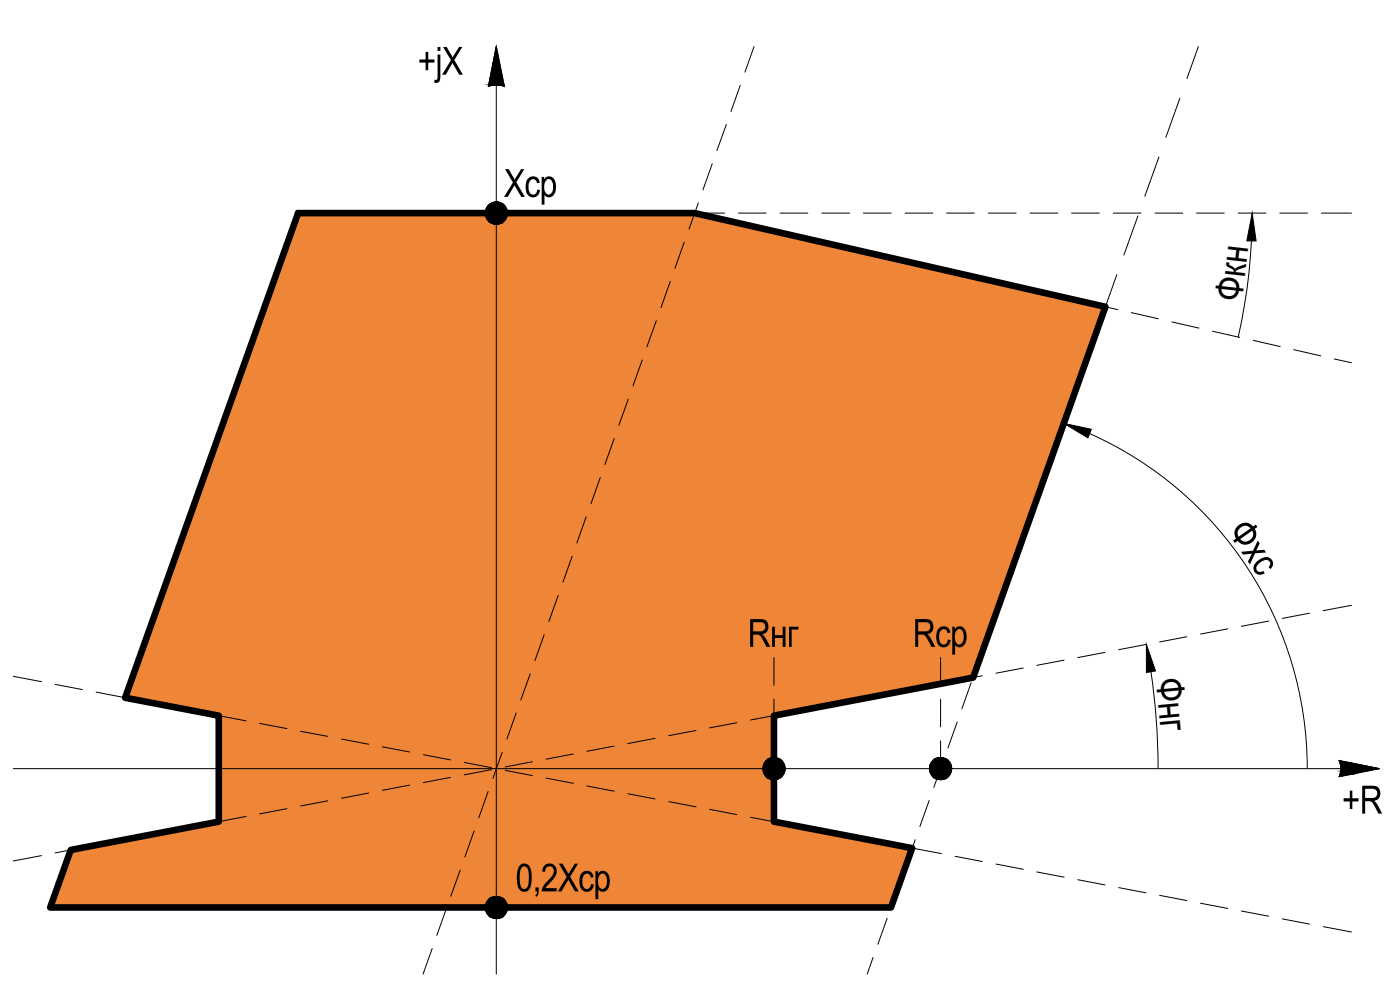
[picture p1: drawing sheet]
<svg xmlns="http://www.w3.org/2000/svg" width="421mm" height="299mm" viewBox="0 0 421 299" stroke-linecap="round" stroke-linejoin="round" font-family="sans-serif">
<defs><g id="words">
<g font-size="11.7">
<text x="125.5" y="22.4">+jX</text>
<text x="151.4" y="59.1">Xср</text>
<text x="373.3" y="90.8" transform="rotate(-84 373.3 90.8)">Фкн</text>
<text x="368.7" y="159.8" transform="rotate(55 368.7 159.8)">Фхс</text>
<text x="224.7" y="194.3">Rнг</text>
<text x="274.3" y="194.3">Rср</text>
<text x="347.4" y="203.9" transform="rotate(85 347.4 203.9)">Фнг</text>
<text x="403.2" y="244.4">+R</text>
<text x="154.9" y="267.8">0,2X ср</text>
</g>
</g></defs>
<!-- layer: 0 -->
<g fill="#ef8637" stroke="#ef8637" stroke-width=".3">
<path d="M89.6 64l242.6 28.2-123.4-28.2zM89.6 64l242.6 28.2h-252.7z"/>
<path d="M79.5 92.2l212.9 111.3 39.8-111.3zM79.5 92.2l212.9 111.3h-252.6z"/>
<path d="M39.8 203.5l220.9 6.1 31.7-6.1zM39.8 203.5l220.9 6.1h-223.1z"/>
<path d="M37.6 209.6l195 5.4 28.1-5.4zM37.6 209.6l195 5.4h-166.8z"/>
<path d="M65.8 215l166.8 31.8v-31.8zM65.8 215l166.8 31.8h-166.8z"/>
<path d="M65.8 246.8l208.3 8-41.5-8zM24.2 254.8l41.6-8 208.3 8z"/>
<path d="M24.2 254.8l249.7 .5 .2-.5zM21.3 255.3l2.9-.5 249.7 .5z"/>
<path d="M21.3 255.3l246.5 17.3 6.1-17.3zM21.3 255.3l246.5 17.3h-252.7z"/>
</g>
<g fill="none" stroke="#000" stroke-width=".3">
<path d="M149.1 14l2.5 12-2.1-.5h-1.4l-1.3 .5zM149.1 14l-2.3 12M226.6 14l-2.7 7.7M360.1 14l-3.4 9.6M149.1 20.6v272M218.3 37.4l-2.9 7.9M222.5 25.6l-2.8 7.9M354.6 29.5l-4.2 11.8M214 49.2l-2.7 7.8M348.3 47.2l-4.2 11.7M205.6 72.8l-2.8 7.8M209.9 61l-2.8 7.8"/>
<path d="M217.8 64h-9l5.1 1.2M218 66.1l8.1 1.9M221.9 64h8.4M230.2 68.9l8.1 1.8M234.5 64h8.3M242.4 71.7l8.1 1.8M247 64h8.3M254.6 74.5l8.1 1.8M259.5 64h8.3M266.8 77.3l8.1 1.8M272 64h8.3M284.5 64h8.3"/>
<path d="M297 64h8.4M309.5 64h8.4M322 64h8.4M334.6 64h8.3M342 64.9l-4.3 11.7M347.1 64h8.3M359.6 64h8.3M372.1 64h8.4M376.1 72.4a166.1 166.1 0 0 1-4 28.8M384.6 64h8.3M397.1 64h9.1M197.2 96.3l-2.8 7.9"/>
<path d="M201.4 84.5l-2.8 7.9M279 80l8.1 1.9M291.2 82.8l8.1 1.9M303.4 85.6l8.1 1.8M315.6 88.4l8.1 1.8M327.8 91.1l8.1 1.9M335.6 82.5l-16.6 46.6M340 93.9l8.1 1.9M352.2 96.7l8.1 1.9M364.4 99.5l8.1 1.9M188.8 119.9l-2.8 7.9M193 108.1l-2.8 7.9"/>
<path d="M376.6 102.2l8.1 1.9M388.8 105l8.1 1.9M401 107.8l5.2 1.2M184.6 131.7l-2.8 7.8M327.5 130.3a110.1 110.1 0 0 1 65.4 100.6M176.2 155.2l-2.8 7.9M180.4 143.5l-2.8 7.8M167.8 178.8l-2.9 7.9M172 167.1l-2.8 7.8M163.5 190.6l-2.8 7.9M232.6 197.5v8.4M282.7 197.5v8.4"/>
<path d="M296.1 193.3l-2.8 7.9M299.3 184.3l-1.8 5.1M319.8 198.3l-8.2 1.6M332.1 196l-8.2 1.5M344.4 193.6l-8.2 1.6M356.7 191.3l-8.2 1.5M369 188.9l-8.2 1.6M381.3 186.6l-8.3 1.5M393.5 184.2l-8.1 1.6M406.2 181.8l-8.6 1.6M4 203.2l8.5 1.6M16.6 205.6l8.2 1.5"/>
<path d="M28.9 207.9l8.2 1.6M41.2 210.3l8.2 1.5M53.5 212.6l8.1 1.6M65.8 215l8.2 1.5M78 217.3l8.2 1.6M90.3 219.7l8.2 1.5M155.1 214.2l-2.8 7.8M159.4 202.4l-2.9 7.9M209.2 219.4l-8.2 1.6M221.5 217.1l-8.3 1.6M232.6 210v8.4M233.7 214.7l-8.1 1.6"/>
<path d="M246 212.4l-8.2 1.6M258.3 210l-8.1 1.6M270.6 207.7l-8.2 1.6M282.7 210v8.4M282.9 205.3l-8.2 1.6M287.7 216.9l-2.8 7.8M291.9 205.1l-2.8 7.8M295.2 203l-8.2 1.6M307.5 200.7l-8.2 1.5M345.9 201.8a198.9 198.9 0 0 1 2.1 29.1M4 230.9h402.2M102.6 222l8.2 1.6"/>
<path d="M110.8 238.2l-8.2 1.6M114.9 224.3l8.2 1.6M123.1 235.8l-8.2 1.6M127.2 226.7l8.2 1.6M135.4 233.5l-8.2 1.6M139.5 229l8.2 1.6M146.7 237.7l-2.8 7.9M147.7 231.2l-8.2 1.6M150.9 226l-2.8 7.8M151.8 231.4l8.2 1.6M160 228.8l-8.2 1.6M164.1 233.7l8.2 1.6"/>
<path d="M172.3 226.5l-8.2 1.6M176.4 236.1l8.2 1.6M184.6 224.1l-8.2 1.6M188.7 238.4l8.2 1.6M196.9 221.8l-8.2 1.6M232.6 222.6v8.3M282.7 222.6v8.3M283.5 228.6l-2.9 7.9M402.5 228.5l.5 2-.1 1.4-.4 1.4M414.5 230.9l-12.1-2.4 12.1 2.4-12.1 2.4M12.5 257l-8.5 1.6M24.8 254.6l-8.2 1.6"/>
<path d="M37.1 252.3l-8.2 1.6M49.4 249.9l-8.2 1.6M61.6 247.6l-8.1 1.6M74 245.2l-8.2 1.6M86.2 242.9l-8.2 1.6M98.5 240.5l-8.2 1.6M142.5 249.6l-2.8 7.8M201 240.8l8.2 1.6M213.2 243.1l8.3 1.6M225.6 245.5l8.1 1.6M237.8 247.8l8.2 1.6M250.2 250.2l8.1 1.5"/>
<path d="M262.4 252.5l8.2 1.6M274.7 254.9l8.2 1.5M275 252.2l-2.8 7.9M279.2 240.5l-2.8 7.8M287 257.2l8.2 1.6M299.3 259.6l8.2 1.5M134.1 273.1l-2.8 7.9M138.3 261.3l-2.8 7.9M266.6 275.8l-2.8 7.8M270.8 264l-2.8 7.9M311.6 261.9l8.2 1.6M323.9 264.2l8.2 1.6"/>
<path d="M336.2 266.6l8.2 1.6M348.5 268.9l8.2 1.6M360.8 271.3l8.2 1.6M373 273.6l8.3 1.6M385.4 276l8.1 1.6M397.6 278.3l8.6 1.7M129.9 284.9l-2.8 7.7M262.4 287.6l-1.8 5"/>
<circle cx="149.2" cy="64" r="3.3"/>
<circle cx="232.6" cy="230.9" r="3.3"/>
<circle cx="282.7" cy="230.9" r="3.3"/>
<circle cx="149.2" cy="272.6" r="3.3"/>
</g>
<g fill="#000" stroke="#000" stroke-width=".3">
<path d="M149.1 14l2.4 11.5h-4.6zM146.8 25.7h.7l-.7 .3zM150 25.5h1.5v.2zM376.3 64l1.2 8.4h-2.8zM319.7 127.2l8.3 1.8-1.1 2.5zM344.5 193.6l2.8 8-2.8 .4zM402.4 228.5l3.9 .7h-3.6zM402.9 231.7h7.4l-4 .8z"/>
<path d="M146.9 25.5l.6 .2 .8-.2zM146.9 25.5l.6 .2h-.7z"/>
<path d="M146.9 25.5h2.2zM146.9 25.5h1.4z"/>
<path d="M150 25.5l1.5 .2zM150.8 25.7h.7l.1 .3z"/>
<path d="M149.1 25.5h2.4zM149.1 25.5h2.4z"/>
<path d="M148.3 67.2h1.8zM148.3 67.2l1.2 .2z"/>
<path d="M147.7 61l3.5 .3-.5-.3zM147.2 61.3l.5-.3 3.5 .3z"/>
<path d="M147.7 67l2.4 .2 .6-.2zM147.7 67l2.4 .2h-1.8z"/>
<path d="M147.2 61.3l4.4 .5-.4-.5zM146.7 61.8l.5-.5 4.4 .5z"/>
<path d="M147.2 66.7l3.5 .3 .5-.3zM147.2 66.7l3.5 .3h-3z"/>
<path d="M146.7 61.8l5.3 .5-.4-.5zM146.7 61.8l5.3 .5h-5.7z"/>
<path d="M146.7 66.3l4.5 .4 .4-.4zM146.7 66.3l4.5 .4h-4z"/>
<path d="M146.3 62.3l6 .5-.3-.5zM146.3 62.3l6 .5h-6.2z"/>
<path d="M146.3 65.8l5.3 .5 .4-.5zM146.3 65.8l5.3 .5h-4.9z"/>
<path d="M146.1 62.8l6.4 .6-.2-.6zM146.1 62.8l6.4 .6h-6.6z"/>
<path d="M146.1 65.2l5.9 .6 .3-.6zM146.1 65.2l5.9 .6h-5.7z"/>
<path d="M145.9 63.4l6.6 .6v-.6zM145.9 63.4l6.6 .6h-6.7z"/>
<path d="M145.9 64.6l6.4 .6 .2-.6zM145.9 64.6l6.4 .6h-6.2z"/>
<path d="M145.8 64l6.7 .6v-.6zM145.8 64l6.7 .6h-6.6z"/>
<path d="M232.3 227.5l1.2 .2zM231.7 227.7h1.8z"/>
<path d="M231.7 227.7l2.4 .2-.6-.2zM231.1 227.9l.6-.2 2.4 .2z"/>
<path d="M231.7 234.1h1.8zM231.7 234.1l1.2 .1z"/>
<path d="M231.1 227.9l3.5 .3-.5-.3zM230.6 228.2l.5-.3 3.5 .3z"/>
<path d="M231.1 233.9l2.4 .2 .6-.2zM231.1 233.9l2.4 .2h-1.8z"/>
<path d="M230.6 228.2l4.5 .4-.5-.4zM230.1 228.6l.5-.4 4.5 .4z"/>
<path d="M230.6 233.6l3.5 .3 .5-.3zM230.6 233.6l3.5 .3h-3z"/>
<path d="M230.1 228.6l5.3 .5-.3-.5zM230.1 228.6l5.3 .5h-5.6z"/>
<path d="M230.1 233.1l4.5 .5 .5-.5zM230.1 233.1l4.5 .5h-4z"/>
<path d="M229.8 229.1l5.9 .6-.3-.6zM229.8 229.1l5.9 .6h-6.2z"/>
<path d="M229.8 232.6l5.3 .5 .3-.5zM229.8 232.6l5.3 .5h-5z"/>
<path d="M229.5 229.7l6.4 .6-.2-.6zM229.5 229.7l6.4 .6h-6.6z"/>
<path d="M229.5 232.1l5.9 .5 .3-.5zM229.5 232.1l5.9 .5h-5.6z"/>
<path d="M229.3 230.3l6.6 .6v-.6zM229.3 230.3l6.6 .6h-6.7z"/>
<path d="M229.3 231.5l6.4 .6 .2-.6zM229.3 231.5l6.4 .6h-6.2z"/>
<path d="M229.2 230.9l6.7 .6v-.6zM229.2 230.9l6.7 .6h-6.6z"/>
<path d="M282.3 227.5l1.3 .2zM281.7 227.7h1.9z"/>
<path d="M281.7 227.7l2.4 .2-.5-.2zM281.2 227.9l.5-.2 2.4 .2z"/>
<path d="M281.7 234.1h1.9zM281.7 234.1l1.3 .1z"/>
<path d="M281.2 227.9l3.5 .3-.6-.3zM280.6 228.2l.6-.3 3.5 .3z"/>
<path d="M281.2 233.9l2.4 .2 .5-.2zM281.2 233.9l2.4 .2h-1.9z"/>
<path d="M280.6 228.2l4.5 .4-.4-.4zM280.2 228.6l.4-.4 4.5 .4z"/>
<path d="M280.6 233.6l3.5 .3 .6-.3zM280.6 233.6l3.5 .3h-2.9z"/>
<path d="M280.2 228.6l5.3 .5-.4-.5zM280.2 228.6l5.3 .5h-5.7z"/>
<path d="M280.2 233.1l4.5 .5 .4-.5zM280.2 233.1l4.5 .5h-4.1z"/>
<path d="M279.8 229.1l6 .6-.3-.6zM279.8 229.1l6 .6h-6.3z"/>
<path d="M279.8 232.6l5.3 .5 .4-.5zM279.8 232.6l5.3 .5h-4.9z"/>
<path d="M279.5 229.7l6.4 .6-.1-.6zM279.5 229.7l6.4 .6h-6.5z"/>
<path d="M279.5 232.1l6 .5 .3-.5zM279.5 232.1l6 .5h-5.7z"/>
<path d="M279.4 230.3l6.6 .6-.1-.6zM279.4 230.3l6.6 .6h-6.7z"/>
<path d="M279.4 231.5l6.4 .6 .1-.6zM279.4 231.5l6.4 .6h-6.3z"/>
<path d="M279.3 230.9l6.6 .6 .1-.6zM279.3 230.9l6.6 .6h-6.5z"/>
<path d="M402.9 231.7l-.2 .8h3.6zM402.7 232.5h3.6l-3.9 .8z"/>
<path d="M402.7 229.2l7.6 .8-4-.8zM402.7 229.2l7.6 .8h-7.4z"/>
<path d="M402.9 230l11.6 .9-4.2-.9zM402.9 230l11.6 .9h-11.5z"/>
<path d="M403 230.9l7.3 .8 4.2-.8zM403 230.9l7.3 .8h-7.4z"/>
<path d="M148.9 269.3l1.2 .1zM148.3 269.4h1.8z"/>
<path d="M148.3 269.4l2.4 .2-.6-.2zM147.7 269.6l.6-.2 2.4 .2z"/>
<path d="M148.3 275.8h1.8zM148.3 275.8l1.2 .1z"/>
<path d="M147.7 269.6l3.5 .3-.5-.3zM147.2 269.9l.5-.3 3.5 .3z"/>
<path d="M147.7 275.6l2.4 .2 .6-.2zM147.7 275.6l2.4 .2h-1.8z"/>
<path d="M147.2 269.9l4.4 .4-.4-.4zM146.7 270.3l.5-.4 4.4 .4z"/>
<path d="M147.2 275.3l3.5 .3 .5-.3zM147.2 275.3l3.5 .3h-3z"/>
<path d="M146.7 270.3l5.3 .6-.4-.6zM146.7 270.3l5.3 .6h-5.7z"/>
<path d="M146.7 274.8l4.5 .5 .4-.5zM146.7 274.8l4.5 .5h-4z"/>
<path d="M146.3 270.9l6 .5-.3-.5zM146.3 270.9l6 .5h-6.2z"/>
<path d="M146.3 274.4l5.3 .4 .4-.4zM146.3 274.4l5.3 .4h-4.9z"/>
<path d="M146.1 271.4l6.4 .6-.2-.6zM146.1 271.4l6.4 .6h-6.6z"/>
<path d="M146.1 273.8l5.9 .6 .3-.6zM146.1 273.8l5.9 .6h-5.7z"/>
<path d="M145.9 272l6.6 .6v-.6zM145.9 272l6.6 .6h-6.7z"/>
<path d="M145.9 273.2l6.4 .6 .2-.6zM145.9 273.2l6.4 .6h-6.2z"/>
<path d="M145.8 272.6l6.7 .6v-.6zM145.8 272.6l6.7 .6h-6.6z"/>
</g>
<path d="M89.6 64h119.2l123.4 28.2-39.8 111.3-59.8 11.5v31.8l41.5 8-6.3 17.8h-252.7l6.2-17.3 44.5-8.5v-31.8l-28.2-5.4z" fill="none" stroke="#000" stroke-width="2"/>
<use href="#words"/>
</svg>
